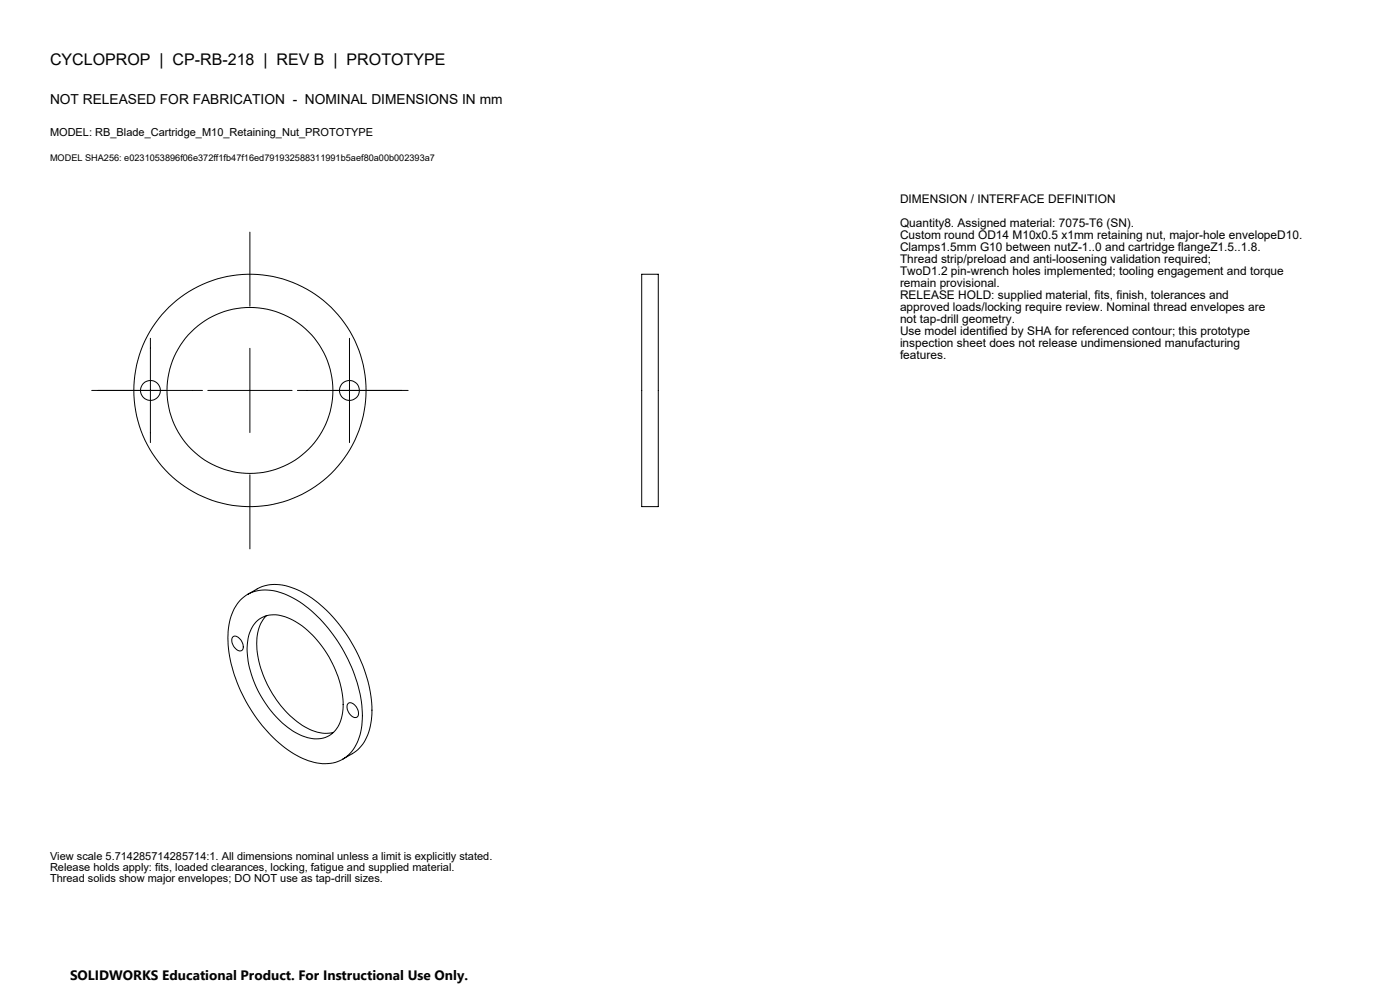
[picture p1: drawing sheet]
<svg xmlns="http://www.w3.org/2000/svg" width="420mm" height="297mm" viewBox="0 0 420 297" stroke-linecap="round" stroke-linejoin="round" font-family="sans-serif">
<defs><g id="words">
<text font-size="4.8" x="15" y="19.4">CYCLOPROP | CP-RB-218 | REV B | PROTOTYPE</text>
<g font-size="4.1">
<text x="15" y="31.1">NOT RELEASED FOR FABRICATION - NOMINAL DIMENSIONS IN mm</text>
<text x="21" y="293.7">SOLIDWORKS Educational Product. For Instructional Use Only.</text>
</g>
<g font-size="3.6">
<text x="270" y="60.8">DIMENSION / INTERFACE DEFINITION</text>
<text x="270" y="68">Quantity8. Assigned material: 7075-T6 (SN).</text>
<text x="270" y="71.6">Custom round OD14 M10x0.5 x1mm retaining nut, major-hole envelopeD10.</text>
<text x="270" y="75.2">Clamps1.5mm G10 between nutZ-1..0 and cartridge flangeZ1.5..1.8.</text>
<text x="270" y="78.8">Thread strip/preload and anti-loosening validation required;</text>
<text x="270" y="82.4">TwoD1.2 pin-wrench holes implemented; tooling engagement and torque</text>
<text x="270" y="86">remain provisional.</text>
<text x="270" y="89.6">RELEASE HOLD: supplied material, fits, finish, tolerances and</text>
<text x="270" y="93.2">approved loads/locking require review. Nominal thread envelopes are</text>
<text x="270" y="96.8">not tap-drill geometry.</text>
<text x="270" y="100.4">Use model identified by SHA for referenced contour; this prototype</text>
<text x="270" y="104">inspection sheet does not release undimensioned manufacturing</text>
<text x="270" y="107.6">features.</text>
</g>
<g font-size="3.3">
<text x="15" y="40.7">MODEL: RB_Blade_Cartridge_M10_Retaining_Nut_PROTOTYPE</text>
<text x="15" y="257.7">View scale 5.714285714285714:1. All dimensions nominal unless a limit is explicitly stated.</text>
<text x="15" y="261.1">Release holds apply: fits, loaded clearances, locking, fatigue and supplied material.</text>
<text x="15" y="264.5">Thread solids show major envelopes; DO NOT use as tap-drill sizes.</text>
</g>
<text font-size="2.7" x="15" y="48.4">MODEL SHA256: e0231053896f06e372ff1fb47f16ed791932588311991b5aef80a00b002393a7</text>
</g></defs>
<g fill="none" stroke="#000" stroke-width=".3">
<path d="M75 69.6v22.2M192.5 82.2h5v69.6h-5zM27.5 117h33.2M45.1 101.4v31.2M62.3 117h25.3M75 104.4v25.2M89.2 117h33.2M104.8 101.4v31.2M75 142.3v22.2M72.1 179.8a11.7 11.7 0 0 1 13.3-1.8 38.1 38.1 0 0 1 17.3 16.3 39.5 39.5 0 0 1 5.8 23.2 12.3 12.3 0 0 1-7.2 10.7 15.6 15.6 0 0 1-13.2-2.3 44.8 44.8 0 0 1-19.7-34.7 16.2 16.2 0 0 1 3.7-11.4zM74.3 178.1l2.9-1.6a13 13 0 0 1 12 .2 40.4 40.4 0 0 1 18.1 19.3 35.1 35.1 0 0 1 3.8 21.7 11.9 11.9 0 0 1-5.4 8.2l-2.9 1.6M69.9 190.8a2.37 2.37 0 0 1 2.9 2.1 1.35 1.35 0 0 1-1 2.2 3.2 3.2 0 0 1-1.9-4.3z"/>
<path d="M76.9 186.3a8.6 8.6 0 0 1 10.1-.8 30.4 30.4 0 0 1 14.4 17.2 19.6 19.6 0 0 1 .3 14.5 7.7 7.7 0 0 1-10.2 3.6 27.4 27.4 0 0 1-14.2-13.9 24 24 0 0 1-2.5-17.1l.9-1.9zM79.9 184.5a12.8 12.8 0 0 0-2.7 11.1 32.1 32.1 0 0 0 15 22.6 10.7 10.7 0 0 0 7.9 1.3M104.5 210.8a2.37 2.37 0 0 1 2.9 2 1.37 1.37 0 0 1-1 2.2 3.2 3.2 0 0 1-1.9-4.2z"/>
<circle cx="45.1" cy="117" r="2.98"/>
<circle cx="75" cy="117" r="24.9"/>
<circle cx="75" cy="117" r="34.8"/>
<circle cx="104.8" cy="117" r="2.98"/>
</g>
<use href="#words"/>
</svg>
